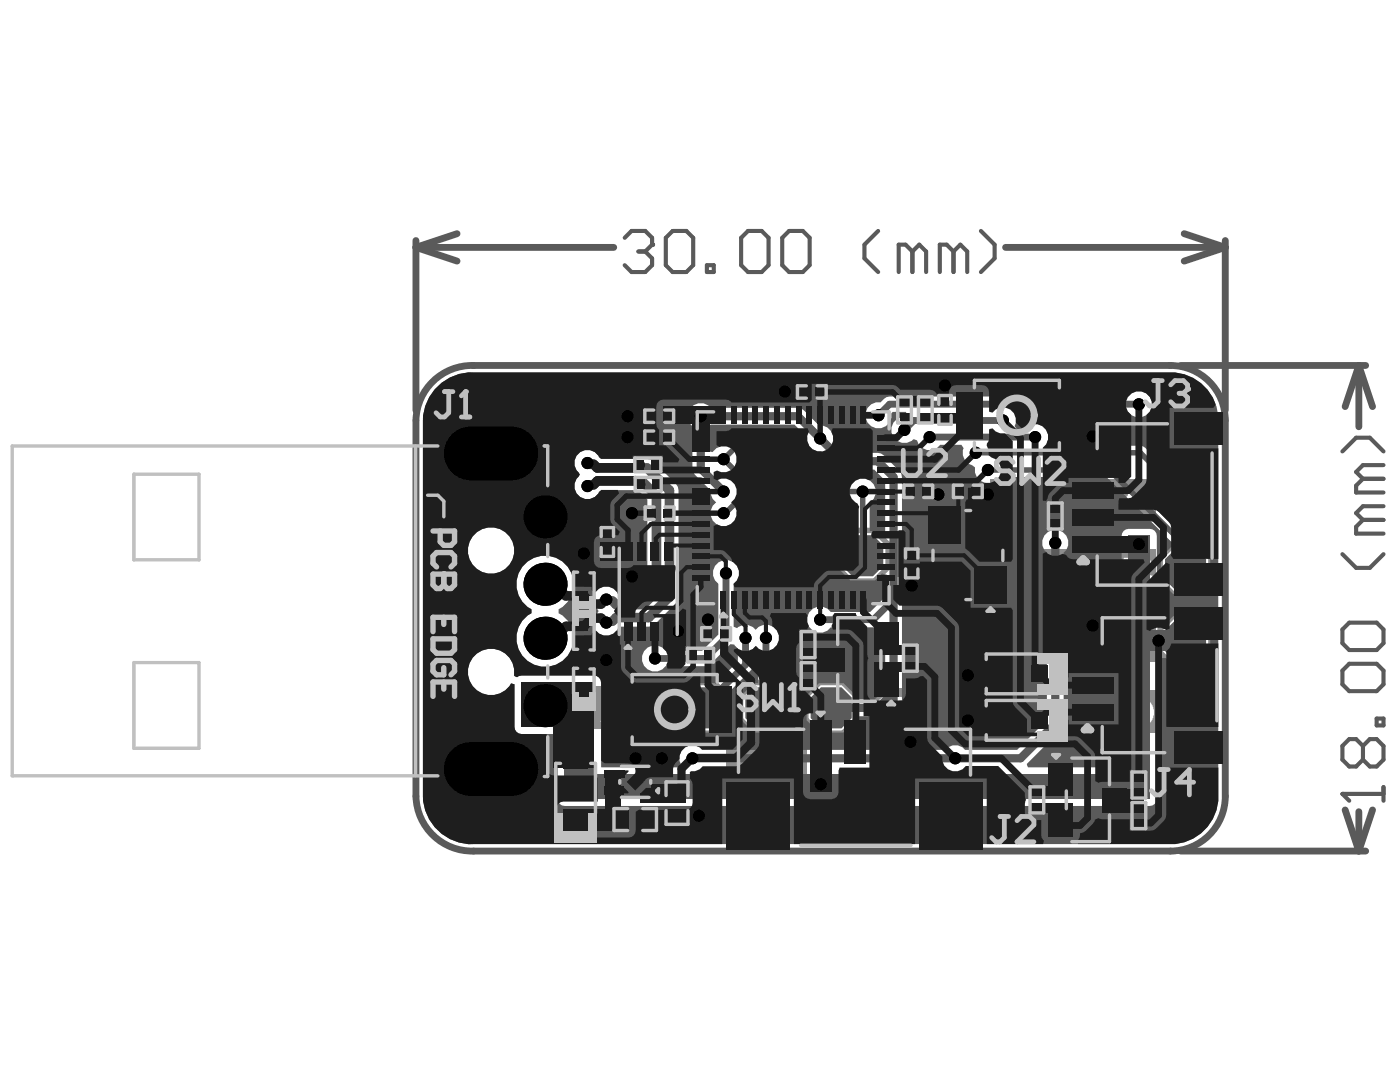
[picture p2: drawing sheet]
<svg xmlns="http://www.w3.org/2000/svg" width="279mm" height="216mm" viewBox="0 0 279 216" stroke-linecap="round" stroke-linejoin="round" font-family="sans-serif">
<g fill="none" stroke="#5a5a5a" stroke-width="1.4">
<path d="M83 48v33.9M83 49.4l8.2 2.7M83 49.4h39.5M91.2 46.6l-8.2 2.8M200.7 49.4h43.8M236.3 46.6l8.2 2.8M244.5 48v33.8M244.5 49.4l-8.2 2.7M235.6 72.9h37M271.2 72.9l2.7 8.2M271.2 72.9l-2.7 8.2M271.2 72.9v12.3"/>
<path d="M83 83.9a11.2 11.2 0 0 1 11.5-11h139.1a10.9 10.9 0 0 1 10.9 11v75a10.9 10.9 0 0 1-10.9 10.9h-139.1a11.2 11.2 0 0 1-11.5-10.9v-75M235.6 169.8h37M268.5 161.6l2.7 8.2M271.2 162v7.8M273.9 161.6l-2.7 8.2"/>
</g>
<path d="M267.9 158.4h8.2M276.1 157v2.8" fill="none" stroke="#5a5a5a" stroke-width=".82"/>
<circle cx="267.9" cy="158.4" r=".41" fill="#5a5a5a"/>
<g fill="none" stroke="#5a5a5a" stroke-width=".82">
<path d="M124.7 47.5l1.3-1.4h2.8l1.3 1.4v1.3M267.9 90.1l2.7-2.8h2.8l2.7 2.8M272 95.5l-1.4 1.4v1.4h5.5M272 95.5h4.1M276.1 92.8h-4.1l-1.4 1.4 1.4 1.3M267.9 110.6l2.7 2.7h2.8l2.7-2.7M272 103.7l-1.4 1.4v1.4h5.5M272 103.7h4.1M276.1 101h-4.1l-1.4 1.4 1.4 1.3M267.9 125.6l1.4-1.4h5.4l1.4 1.4v2.7l-1.4 1.4h-5.4l-1.4-1.4zM267.9 133.8l1.4-1.4h5.4l1.4 1.4v2.7l-1.4 1.4h-5.4l-1.4-1.4zM267.9 158.4l1.4 1.4"/>
<path d="M272 148.8l-1.4-1.3h-1.3l-1.4 1.3v2.8l1.4 1.3h1.3l1.4-1.3M272 148.8l1.4-1.3h1.3l1.4 1.3v2.8l-1.4 1.3h-1.3l-1.4-1.3M272 148.8v2.8M274.7 143.4h1.4v1.3h-1.4z"/>
</g>
<circle cx="130.1" cy="48.8" r=".41" fill="#5a5a5a"/>
<g fill="none" stroke="#5a5a5a" stroke-width=".82">
<path d="M127.4 50.2h1.4M128.8 50.2l1.3 1.4v1.3l-1.3 1.4h-2.8l-1.3-1.4M130.1 48.8l-1.3 1.4M132.9 47.5l1.3-1.4h2.8l1.3 1.4v5.4l-1.3 1.4h-2.8l-1.3-1.4zM141.1 52.9h1.3v1.4h-1.3zM147.9 47.5l1.4-1.4h2.7l1.4 1.4v5.4l-1.4 1.4h-2.7l-1.4-1.4zM156.1 47.5l1.4-1.4h2.7l1.4 1.4v5.4l-1.4 1.4h-2.7l-1.4-1.4zM175.3 46.1l-2.8 2.7v2.8l2.8 2.7M182.1 50.2l-1.4-1.4h-1.3v5.5M182.1 50.2v4.1M182.1 50.2l1.4-1.4 1.3 1.4v4.1M190.3 50.2l-1.4-1.4h-1.3v5.5"/>
<path d="M190.3 50.2v4.1M190.3 50.2l1.4-1.4 1.3 1.4v4.1M195.8 46.1l2.7 2.7v2.8l-2.7 2.7"/>
</g>
<path d="M231.5 97.1l2.8-2.8h4.6l2.8 2.8v4.6l-2.8 2.7h-4.6l-2.8-2.7zM167.1 108.6l2.7-2.8h4.7l2.7 2.8v4.6l-2.7 2.8h-4.7l-2.7-2.8zM231.5 111.3l2.8-2.7h4.6l2.8 2.7v4.7l-2.8 2.7h-4.6l-2.8-2.7zM135.1 138.9l2.7-2.7h4.7l2.7 2.7v4.7l-2.7 2.7h-4.7l-2.7-2.7zM147.8 138.9l2.7-2.7h4.7l2.7 2.7v4.7l-2.7 2.7h-4.7l-2.7-2.7zM160.8 138.9l2.8-2.7h4.6l2.7 2.7v4.7l-2.7 2.7h-4.6l-2.8-2.7zM231.5 125.5l2.8-2.7h4.6l2.8 2.7v4.7l-2.8 2.7h-4.6l-2.8-2.7zM231.6 139.6l2.7-2.7h4.7l2.7 2.7v4.7l-2.7 2.7h-4.7l-2.7-2.7z" fill="none" stroke="#8c8c8c" stroke-width="1.1"/>
<path d="M116.4 137h16.1v8.5h-16.1z" fill-rule="evenodd" fill="#8c8c8c"/>
<g fill="#fff">
<path d="M124.9 138.6h4.1v1h-1.5v4.4h-1.1v-4.4h-1.5z"/>
<path d="M119.9 138.6h1.3l1.1 1.7 .9-1.7h1.2l-1.6 2.6 1.9 2.8h-1.3l-1.1-1.8-1.3 1.8h-1.2l1.8-2.8z"/>
</g>
<path d="M197.7 95.7h33v8.5h-33z" fill-rule="evenodd" fill="#8c8c8c"/>
<g fill="#fff">
<path d="M222.5 97.9a2.91 2.91 0 0 1 3.4 0l.2 1.2-.2 .4h-.1v.3h-.3l-.1 .3-1.9 .5a.61 .61 0 0 0-.3 .9 1.25 1.25 0 0 0 2-.3v-.4l1.1 .1-.2 .8a1.66 1.66 0 0 1-2 1 1.93 1.93 0 0 1-1.9-.8 1.61 1.61 0 0 1 1.1-2.4l.8-.2a.75 .75 0 0 0 1-.9h-.1a.91 .91 0 0 0-1.3-.1l-.4 .3v.4l-1.1-.1v-.5z"/>
<path d="M214.7 97.4h1.1l.8 3.6 1-3.6h1.2l1 3.6 .8-3.6h1.1l-1.2 5.3h-1.3l-.9-4-1.1 4h-1.1z"/>
<path d="M207.9 97.4h1.1v5.3h-1.1z"/>
<path d="M211.2 98.7l.1-.1a1.02 1.02 0 0 1 1.1-.3h.8v3.4h-1a.98 .98 0 0 1-1.2-1.1l-.1-.1v-1zM210.2 98.3l-.4 1.2v1l.1 .1a2 2 0 0 0 1.4 2l.5 .1h2.4v-5.3h-2.5l-.8 .2z"/>
<path d="M203.5 98.6h.1a1.26 1.26 0 0 1 2.1 .3 1.02 1.02 0 0 1 .3 1.1 1.61 1.61 0 0 1-1 1.7h-.1a.65 .65 0 0 1-1-.1h-.1a1.07 1.07 0 0 1-.6-1l-.1-.1v-1zM202.5 98.2l-.1 .2a3.1 3.1 0 0 0 .4 3.7 2.81 2.81 0 0 0 3.8-.4 3.7 3.7 0 0 0 .3-2.8l-.1-.5a2.68 2.68 0 0 0-3.2-.9l-.5 .1z"/>
</g>
<path d="M197.6 109.7h33.1v8.4h-33.1z" fill-rule="evenodd" fill="#8c8c8c"/>
<g fill="#fff">
<path d="M226.2 112l.5-.4a1.14 1.14 0 0 1 1.3-.3h.2a1.65 1.65 0 0 1 1.7 1.2l-.2 .9a2.46 2.46 0 0 1-1.9 .9v.1h-.4v.2a.55 .55 0 0 0-.5 .5 .55 .55 0 0 0 .5 .6 1.06 1.06 0 0 0 1.5-.7l.2-.3 .9 .2-.1 .8a2.37 2.37 0 0 1-2.6 .9 1.57 1.57 0 0 1-1.5-1.5 1.57 1.57 0 0 1 1.5-1.6l1.2-.4a.52 .52 0 0 0 .3-.7 .52 .52 0 0 0-.7-.3 .92 .92 0 0 0-1.1 .8l-1.1-.1z"/>
<path d="M218.5 111.3h1.1l.9 3.7 .8-3.7h1.3l1 3.7 .7-3.7h1.1l-1.3 5.3h-1.1l-1-3.9-1 3.9h-1.2z"/>
<path d="M208.7 111.8a2.84 2.84 0 0 1 2.7-.4 2.43 2.43 0 0 1 1.4 2.5h.1l-.1 .3a2.17 2.17 0 0 1-2.5 2.4 1.81 1.81 0 0 1-1.9-1.5l-.1-.1 1.1-.3a1.11 1.11 0 0 0 1.8 .8l.2-.1 .3-.7v-.7h.1l-.1-.4a.9 .9 0 0 0-.3-.9 1.17 1.17 0 0 0-2 .1v.3l-1.1-.3 .4-.7z"/>
<path d="M206.2 111.4h1.1v5.2h-3.7v-.9h2.6z"/>
<path d="M198.3 111.3h1.4l2.2 2.3v-2.3h1v5.3h-1v-1.6l-.9-.8-1.5 2.4h-1.3l2-3.2z"/>
<path d="M214.8 112.8l.2-.1a1.08 1.08 0 0 1 1.2-.4h.7v3.4h-1.4a1.38 1.38 0 0 1-.8-1.8zM214 112.1a4 4 0 0 0 .2 3.9l.2 .2 1.1 .4h2.5v-5.3h-2.5l-.8 .3z"/>
</g>
<path d="M179.1 106.6h16.2v8.5h-16.2z" fill-rule="evenodd" fill="#8c8c8c"/>
<g fill="#fff">
<path d="M190.5 108.3h.8l.6 .8 .7 .4h.2v1l-.9-.4-.4-.4v3.8h-1z"/>
<path d="M184.3 108.3h1.1l1.4 3.8 1.4-3.8h1.1l-1.9 5.2h-1.1z"/>
<path d="M181.5 108.3h.8l.5 .8 .7 .4h.3v1l-.7-.3v-.1h-.3l-.4-.4v3.8h-.9z"/>
</g>
<path d="M214.5 123.6h16.2v8.5h-16.2z" fill-rule="evenodd" fill="#8c8c8c"/>
<g fill="#fff">
<path d="M223.6 125.2h2.6l.5 2.8-.8 .1-.1-.1a.83 .83 0 0 0-1-.1 .83 .83 0 0 0-.4 .9 .71 .71 0 0 0 .3 .9 .71 .71 0 0 0 .9-.2h.2l.1-.4 1 .1a1.68 1.68 0 0 1-2.6 1.1h-.2a1.88 1.88 0 0 1-.1-3 1.02 1.02 0 0 1 1.1-.3l.5 .2-.1-1h-1.9z"/>
<path d="M218.3 125.2h1.1l1.2 3.9 1.4-3.9h1l-1.7 5.2h-1.3z"/>
</g>
<path d="M214.4 137.8h16.3v8.5h-16.3z" fill-rule="evenodd" fill="#8c8c8c"/>
<g fill="#fff">
<path d="M225.8 140.2h.1a1.99 1.99 0 0 1 2.1-.7h.5l.2 .1a1.74 1.74 0 0 1 1.3 1.4 2.91 2.91 0 0 1-.3 3l-.1 .1a2.64 2.64 0 0 1-2.4 .7l-.9-.1-.9-.6v-2.2h2.3v1h-1.2v.7l.8 .2a1.06 1.06 0 0 0 1.2-.1l.3-.1a2.57 2.57 0 0 0-.1-3l-.5-.2a1.35 1.35 0 0 0-1.7 .7l-1-.1v-.4z"/>
<path d="M220.2 139.5h1.1v3.5l2-3.5h1.1v5.3h-.9v-3.6l-2.2 3.6h-1.1z"/>
<path d="M215.9 141l.3-.3a1.02 1.02 0 0 1 1.1-.3h.7v3.4h-1.5v-.1a.52 .52 0 0 1-.6-.7l-.1-.1zM215 140.6a4.1 4.1 0 0 0 .3 3.5l.2 .3h.3v.1l1 .3h2.3v-5.3h-2.5l-.3 .1a2.12 2.12 0 0 0-1.3 1z"/>
</g>
<path d="M144.8 149.2h16.2v8.5h-16.2z" fill-rule="evenodd" fill="#8c8c8c"/>
<g fill="#fff">
<path d="M148.1 150.8h1.2l1.1 1.7 1.1-1.7h1.3l-1.7 2.6 1.8 2.7h-1.2l-1.3-1.7-1.1 1.7h-1.3l1.7-2.7z"/>
<path d="M154.5 151.9h.3v-.1h1.8v1.3h-1.1l-.1-.1a.75 .75 0 0 1-1-.7zM153.7 151.2l-.1 .4h-.2v.4a1.25 1.25 0 0 0 1 1.7l.3 .1-.7 .6-1.1 1.7h1.4l.9-1.5a.93 .93 0 0 1 1-.6h.4v2.1h1.1v-5.3h-2.8l-.1 .2h-.7v.1z"/>
</g>
<path d="M173.3 137.4h16.1v8.5h-16.1z" fill-rule="evenodd" fill="#8c8c8c"/>
<g fill="#fff">
<path d="M184.5 139.6h.1a1.52 1.52 0 0 1 1.7-.5 1.52 1.52 0 0 1 1.1 1.3h.1l-1 .2a.75 .75 0 0 0-.9-.7l-.3 .3a.74 .74 0 0 0 .4 .9h.4l.2 .8a.87 .87 0 0 0-1.3 .8 .87 .87 0 0 0 1.1 .9l.3-.3 .1-.6 1 .2v.3a1.04 1.04 0 0 1-.7 .9 1.72 1.72 0 0 1-2.2-.1 1.72 1.72 0 0 1-.3-2.2l.5-.3h.2l-.5-.4-.2-.4a.68 .68 0 0 1 .2-1z"/>
<path d="M178.7 139.1h1.3l1.2 3.8 1.4-3.8h1.1l-2 5.2h-1z"/>
<path d="M175.5 139.6a2.02 2.02 0 0 1 2.4-.3l.3 .3 .3 .8-1 .2a.63 .63 0 0 0-.7-.7 .63 .63 0 0 0-.5 .8l.4 .4h.4l.1 .8a.87 .87 0 0 0-1.1 .6 .87 .87 0 0 0 .6 1.1h.3a.73 .73 0 0 0 .5-.9l1 .2a.94 .94 0 0 1-.4 .9v.2a2.01 2.01 0 0 1-2.9-.4l-.2-1a1.2 1.2 0 0 1 1-1.1l-.1-.1a1.27 1.27 0 0 1-.4-1.8z"/>
</g>
<g fill="#5a5a5a">
<path d="M162.2 89.7l1 .4h.7l3.1 3.1 .6 .4 .6 .1h6.3l2.2 2.2v11.2l-.7 .3-1.4-1.4h-1v-5.7a2.62 2.62 0 0 0 .4-4.1 2.62 2.62 0 0 0-4 .5h-1.7l-6.5-6.5z"/>
<path d="M141.5 85l.3-.3h16.7l2.6 2.6v.7l.4 1-.5 .3-1.2-1.1-.4-.3-.6-.1h-11.9a3.5 3.5 0 0 0-2 1.3 2.6 2.6 0 0 0-2.7 1.1l-.7-.1z"/>
<path d="M86.7 77.7a9.5 9.5 0 0 1 7.8-3.4h140a9.5 9.5 0 0 1 8.6 9.6v75a9.4 9.4 0 0 1-9.5 9.5h-139.1a9.7 9.7 0 0 1-10.1-9.5v-75a9.4 9.4 0 0 1 2.3-6.2zM173.1 81.4a2.62 2.62 0 0 0 1.6 4 2.62 2.62 0 0 0 3.2-2.9l.3-.3h2.6l.2 .7-.3 .3a2.6 2.6 0 0 0-2.7 3.5 2.6 2.6 0 0 0 4.3 1l.7 .2a2.59 2.59 0 0 0 2 1.9 2.59 2.59 0 0 0 2.6-1h4.3l.4 .6a2.49 2.49 0 0 0 1.7 3.4l.6 .5a2.62 2.62 0 0 0 1.6 2.9 2.62 2.62 0 0 0 3.2-1h21.4l13.4 13.4-2.5 2.6v4.9l2.4 2.5h5l2.4-2.5v-4.9l-2.4-2.5h-1.5l-.2-.7-.3-.5-2.5-2.5 .3-.7h4.2l2.4-2.5v-4.9l-2.4-2.4h-5l-.2 .2-5.8-5.6-.5-.1h-18.2l-.5-.7a2.59 2.59 0 0 0-1-3.4 2.59 2.59 0 0 0-3.4 .8h-1.6l-.4-.7 .2-.6v-1l-.2-.5 .5-.7h22.2a2.62 2.62 0 0 0 3.8 .5 2.62 2.62 0 0 0 .1-3.9 2.62 2.62 0 0 0-3.9 .3h-47.7l-.6 .1-1.2 1.1h-.9l-.9 .4zM93.4 109.9a4.6 4.6 0 0 0 9.2 0 4.6 4.6 0 0 0-9.2 0zM115.8 90.2a2.57 2.57 0 0 0-.4 4l.3 .5-.3 .4a2.59 2.59 0 0 0 .3 4 2.59 2.59 0 0 0 3.9-1l.4-.3h7.3l1.9 1.9v17.6l-1.6 1.5h-3.9l-.2-.2a3.3 3.3 0 0 0-3-1.5 2.58 2.58 0 0 0-2 1.8 2.58 2.58 0 0 0 .7 2.6l.3 .4-.3 .5a2.59 2.59 0 0 0 .2 4 2.59 2.59 0 0 0 3.9-1l.4-.4h5.8l.6-.1 .6-.4 4.2-4.1 .4-.6 .1-.7v-21.3l-.1-.7-.4-.5-4.5-4.5-.5-.4-.7-.1h-9.2l-.2-.2a3.3 3.3 0 0 0-3.1-1.6zM137.7 81.6a2.54 2.54 0 0 0 .5 3.4v8.5l.1 .7 .4 .5 3.1 3.2v.7l.4 1 .7 .6a2.61 2.61 0 0 0 .4 4.6 2.61 2.61 0 0 0 3.7-2.7l2-1.9 .3-.5 .1-.5-.1-4.5-2.3-2.5v-1.1l.5-.6h10.7l8.6 8.6 .4 .3 .6 .1h2.2l.8 .8v5.7h-1.1l-2.5 2.4v5l2.5 2.4h4.9l1.4-1.4 .7 .3v4.4l-3 3h-7.9a2.62 2.62 0 0 0-3.9-.4 2.62 2.62 0 0 0 0 3.9 2.62 2.62 0 0 0 3.9-.4h8.5l.6-.1 1.1-1 .7 .3v13.1l-2.1 2.1h-3.8v-.8l-2.4-2.5h-5l-2.4 2.5v4.9l2.4 2.5h5l2.4-2.5v-.8h4.5l.7-.2 .7 .4v4l-2.6 2.5h-33.9a2.58 2.58 0 0 0-3.4-.5 2.58 2.58 0 0 0-.9 3.3l-.4 .7h-15.5v-16.9a1.4 1.4 0 0 0-1.4-1.4h-14.5l-.9 .3-.6-.3a4.6 4.6 0 0 0-5.6-5.3 4.6 4.6 0 0 0-2.7 7.2 4.6 4.6 0 0 0 7.7-.3l.7 .1v8.6a1.4 1.4 0 0 0 1.4 1.4h7.2v12.9a1.4 1.4 0 0 0 1.4 1.4h116.8a1.4 1.4 0 0 0 1.4-1.4v-28.1h1.8l1.4 1.5h5l2.4-2.5v-4.9l-2.4-2.5h-5l-1.4 1.5h-1.8v-17.5a1.4 1.4 0 0 0-1.4-1.4h-4.3a1.4 1.4 0 0 0-1.4 1.4v46.2h-18.6l-.2-.4-.1-.3 6.9-6.8 .3-.6 .2-.6v-34.1a2.61 2.61 0 0 0 .2-3.8 2.61 2.61 0 0 0-3.8 0 2.61 2.61 0 0 0 .2 3.8v33.4l-5.9 5.9h-10.4a2.51 2.51 0 0 0-3.9 0h-8.9l-.3-.6 .4-.6 .1-.6v-52.6l-.1-.7-.4-.5-3.1-3.1-.6-.4-.6-.1h-6.3l-2.6-2.7a2.51 2.51 0 0 0-2.8-2.8l-3.1-3-.5-.4-.7-.1h-17.4a2.57 2.57 0 0 0-4.1 .2zM104.2 113.1a5.7 5.7 0 0 0 1.9 8.5v.8a5.7 5.7 0 0 0-1.7 8.6 5.7 5.7 0 0 0 8.8 0 5.7 5.7 0 0 0-1.7-8.6v-.8a5.7 5.7 0 0 0 1.6-8.8 5.7 5.7 0 0 0-8.9 .3zM142.7 112.9a2.6 2.6 0 0 0 .7 3.6v10.1l-3.3 3.3h-7.3a2.62 2.62 0 0 0-3.8-.5 2.62 2.62 0 0 0 0 3.9 2.62 2.62 0 0 0 3.8-.4h8l.5-.1 .5-.3 4-4 .7 .1 .8 .8v2.6l-4.5 4.5-.2-.2h-4.9l-2.4 2.5v4.9l2.4 2.5h4.9l2.5-2.5v-4.9l-.1-.2 4.9-4.9 .3-.5 .1-3.8 .5-.5 .5 .5v6.9h-.9l-2.5 2.5v4.9l2.5 2.5h4.9l2.5-2.5v-4.9l-2.5-2.5h-.9v-6.9a2.61 2.61 0 0 0 .4-4 2.61 2.61 0 0 0-4 .3 2.51 2.51 0 0 0-3.7-.4l-.7-.2v-8.6a2.62 2.62 0 0 0 .3-4 2.62 2.62 0 0 0-4 .4z"/>
</g>
<path d="M185.5 87.2h21.1M200.2 83.9h-17.8l-1.9 1.9M227.3 80.7h-49.8l-2.2 2.2M144.9 114.4v12.9l-4.1 4.1h-10.1M178.3 119.6l-4 4h-10.6M137.2 139.5h2.1M148.8 127.3v5.3l-8.6 8.6M152.9 127.3v13.9" fill="none" stroke="#5a5a5a" stroke-width="1.4"/>
<path d="M117.2 97l.3-.3h1l.7-.7h8.9l2.9 2.9v19.1l-2.6 2.6h-5.4l-.8-.7M117.2 92.4l.3 .2h1l.7 .8h10l4.4 4.4v21.3l-4.1 4.1h-6.5l-.8 .8" fill="none" stroke="#5a5a5a" stroke-width="1.9"/>
<path d="M144.4 98.1l-4.5-4.6v-10.4h19.3l9 8.9h7l3.1 3.2v52.6l-3.5 3.5M210.6 108.3v36.1l-6.9 6.9h-65.5M178.3 138.2l-3 3h-9.4" fill="none" stroke="#5a5a5a" stroke-width="1.6"/>
<path d="M194.7 90.3h32.9l9 9.1M197.2 93.8h24.2l14.8 14.7v4.7l.4 .4M144.4 102.4h.4l3.2-3.2v-4l-3.6-3.6 2.5-2.4h11.9l9 8.9h4.4v12.8" fill="none" stroke="#5a5a5a" stroke-width="1.1"/>
<g fill="#5a5a5a">
<path d="M225.3 125.8h13.4v4.1h-13.4z" fill-rule="evenodd"/>
<path d="M112.7 154.5h114v4.9h-114z" fill-rule="evenodd"/>
<path d="M112.7 136.2h5.9v23.2h-5.9z" fill-rule="evenodd"/>
<path d="M104.1 136.2h14.5v8.9h-14.5z" fill-rule="evenodd"/>
<path d="M225.2 106.9h4.3v52.5h-4.3z" fill-rule="evenodd"/>
</g>
<g fill="#000">
<circle cx="156.6" cy="78.2" r="1.21"/>
<circle cx="188.6" cy="76.9" r="1.21"/>
<circle cx="117.2" cy="92.4" r="1.21"/>
<circle cx="117.2" cy="97" r="1.21"/>
<circle cx="125.3" cy="87.2" r="1.21"/>
<circle cx="125.3" cy="83.1" r="1.21"/>
<circle cx="139.9" cy="83.1" r="1.21"/>
<circle cx="144.4" cy="98.1" r="1.21"/>
<circle cx="144.4" cy="91.6" r="1.21"/>
<circle cx="158.4" cy="94.4" r="1.21"/>
<circle cx="163.7" cy="87.5" r="1.21"/>
<circle cx="172.2" cy="98.1" r="1.21"/>
<circle cx="175.3" cy="82.9" r="1.21"/>
<circle cx="180.5" cy="85.8" r="1.21"/>
<circle cx="185.5" cy="87.2" r="1.21"/>
<circle cx="187.3" cy="98.7" r="1.21"/>
<circle cx="194.7" cy="90.3" r="1.21"/>
<circle cx="197.2" cy="93.8" r="1.21"/>
<circle cx="197.2" cy="98.7" r="1.21"/>
<circle cx="200.2" cy="83.9" r="1.21"/>
<circle cx="206.6" cy="87.2" r="1.21"/>
<circle cx="218.1" cy="87.1" r="1.21"/>
<circle cx="227.3" cy="80.7" r="1.21"/>
<circle cx="108.8" cy="116.6" r="4.3"/>
<circle cx="108.8" cy="103.1" r="4.3"/>
<circle cx="116.5" cy="110.4" r="1.21"/>
<circle cx="121" cy="119.6" r="1.21"/>
<circle cx="126.1" cy="115" r="1.21"/>
<circle cx="126.1" cy="102.4" r="1.21"/>
<circle cx="144.4" cy="102.4" r="1.21"/>
<circle cx="144.9" cy="114.4" r="1.21"/>
<circle cx="151.3" cy="101.2" r="1.21"/>
<circle cx="158.2" cy="108.3" r="1.21"/>
<circle cx="158.3" cy="101.3" r="1.21"/>
<circle cx="165.2" cy="101.4" r="1.21"/>
<circle cx="182" cy="116.9" r="1.21"/>
<circle cx="210.6" cy="108.3" r="1.21"/>
<circle cx="227.3" cy="108.6" r="1.21"/>
<circle cx="108.8" cy="127.3" r="4.3"/>
<circle cx="121" cy="124.2" r="1.21"/>
<circle cx="121" cy="131.7" r="1.21"/>
<circle cx="130.7" cy="131.4" r="1.21"/>
<circle cx="135.3" cy="125.9" r="1.21"/>
<circle cx="141.3" cy="123.6" r="1.21"/>
<circle cx="148.8" cy="127.3" r="1.21"/>
<circle cx="152.9" cy="127.3" r="1.21"/>
<circle cx="163.7" cy="123.6" r="1.21"/>
<circle cx="193.2" cy="134.7" r="1.21"/>
<circle cx="218.1" cy="124.8" r="1.21"/>
<circle cx="231.2" cy="127.8" r="1.21"/>
<circle cx="108.8" cy="140.8" r="4.3"/>
<circle cx="126.8" cy="151.3" r="1.21"/>
<circle cx="132.1" cy="151.3" r="1.21"/>
<circle cx="138.2" cy="151.3" r="1.21"/>
<circle cx="163.8" cy="156.5" r="1.21"/>
<circle cx="181.7" cy="148" r="1.21"/>
<circle cx="190.6" cy="151.3" r="1.21"/>
<circle cx="193.2" cy="143.7" r="1.21"/>
<circle cx="139.5" cy="162.8" r="1.21"/>
</g>
<path d="M94 90.5h8M94 153.5h8" fill="none" stroke="#000" stroke-width="10.8"/>
<g fill="#5a5a5a">
<path d="M168.1 108.8l2-2h4.1l2.1 2v4.1l-2.1 2.1h-4.1l-2-2.1z" fill-rule="evenodd"/>
<path d="M232.6 139.9l2-2.1h4.1l2.1 2.1v4.1l-2.1 2h-4.1l-2-2z" fill-rule="evenodd"/>
<path d="M148.8 139.2l2-2.1h4.1l2.1 2.1v4.1l-2.1 2h-4.1l-2-2z" fill-rule="evenodd"/>
<path d="M232.5 125.8l2.1-2h4.1l2 2v4.1l-2 2.1h-4.1l-2.1-2.1z" fill-rule="evenodd"/>
<path d="M136.1 139.2l2-2.1h4.1l2.1 2.1v4.1l-2.1 2h-4.1l-2-2z" fill-rule="evenodd"/>
<path d="M161.8 139.2l2-2.1h4.1l2.1 2.1v4.1l-2.1 2h-4.1l-2-2z" fill-rule="evenodd"/>
<path d="M232.5 97.3l2.1-2h4.1l2 2v4.1l-2 2.1h-4.1l-2.1-2.1z" fill-rule="evenodd"/>
<path d="M232.5 111.6l2.1-2.1h4.1l2 2.1v4.1l-2 2h-4.1l-2.1-2z" fill-rule="evenodd"/>
</g>
<g fill="#1e1e1e">
<path d="M143 86h1.9l.5-.1 .6-.4h15.2l.2 .6a2.62 2.62 0 0 0 2.3 4 2.62 2.62 0 0 0 2.2-4l.3-.6h7.5l.5 .4v9.6l-.7 .3a2.59 2.59 0 0 0-3.7 1.1 2.59 2.59 0 0 0 1.3 3.5l.4 .7-.1 11.7-1.1 1.1-5.3 .1-2.2 2-.3 .4-.1 .8h-15.8l-.2-.7a2.64 2.64 0 0 0-.3-4.5 3.1 3.1 0 0 0-3.7-2.2v-4.9l.7-.3a2.61 2.61 0 0 0 3.5-.8 2.61 2.61 0 0 0-.7-3.6 2.61 2.61 0 0 0 .7-3.5 2.61 2.61 0 0 0-3.5-.9l-.7-.3v-1.3l.7-.3a2.6 2.6 0 0 0 3.9-2 2.6 2.6 0 0 0-3.4-2.7l-.6-.4z"/>
<path d="M130.3 122.5h4.3l.9-.3 .8-.8 .6 .3v7.2h-.1v3.6l-.9 .9h-2.7l-.2-.7a2.53 2.53 0 0 0-.7-3.4v-6.1h-1.7z"/>
<path d="M128.1 153.7h2.2v1.1h-1.4l-.8-.8z"/>
<path d="M123.3 157.2h1.3l.8 .8v.3h-2.1z"/>
<path d="M123.3 153.7h2.1v.3l-.8 .8h-1.3z"/>
<path d="M127.9 158.3l1-1.1h1.4v1.1z"/>
<path d="M233.8 128.4h9.3v16.7l-10.3-.1v-15l.6-.7z"/>
<path d="M215.6 166.2a4.5 4.5 0 0 0 2.9-2.4v-.3l.7-.2 .8 .2h5.5v2.3h3.6a2.43 2.43 0 0 0 1.6-.5l1.6-1.6 .3-.5 .2-.5v-9.5h10.3v6.6a9.5 9.5 0 0 1-9.5 8.6h-18.4l-.2-.7a1.56 1.56 0 0 0 .6-1.5z"/>
<path d="M197.4 85.7l.7-.2 .6 .6 .9 .4h1l1.5 1.5v23.5l-.3 .6h-6.3l-2.9-2.7v-9.2l.3-.5h.3v-2.4h1.8a3.1 3.1 0 0 0 1.6-.9 2.61 2.61 0 0 0 3.1-2 2.61 2.61 0 0 0-1.8-3.1l-.6-.4v-1.1l-.4-.9 .5-1.4z"/>
<path d="M228.8 116.2l3.9-3.9 .7 .2v12.9l-.7 .3a2.5 2.5 0 0 0-3.2 .2l-.7-.3z"/>
<path d="M174.2 106h5.1v-.2h1l.4 .4v3h-.4v3.2h3.3v-.3h8.3l1.8 1.8v7.4h8.1l.3 .5v18.2l.1 .6 .4 .5 2.4 2.4v2.7h4.8v-2.6h3.4v1h10v-10.3h-10v.9h-2.9l-.5-.5v-2.7h-1.7v-21.6l.7-.2a2.53 2.53 0 0 0 3.3 .3l.6 .2a1.46 1.46 0 0 0 1.3 .9h14.2l.3 .6-2.3 2.3-.3 .5-.1 .5v38.1h-.3v2.4h-5.5l-.7 .2-.7-.3v-5l-.1-.6-.4-.4-3-2.9-.6-.1h-21.3l-1.8-1.8v-19.8l-.1-.6-.3-.5-2.9-2.9-.5-.3-.6-.1h-7.5l-1.2-1.3v-2.9h1v-9.3h-5.1l-.3-.5v-.4z"/>
<path d="M86.7 77.7a9.5 9.5 0 0 1 7.8-3.4h140l1.9 .4a9.5 9.5 0 0 1 6.2 6l-.4 .7h-8.8v8.1h9.7v22h-8.9l-.5-.7v-5.5l-.1-.6-2.3-2.5-.5-.4-.6-.1h-7l.1-2.3 2.4-.1 2.7-2.5 .3-.5 .1-.6v-12.9a2.62 2.62 0 0 0 .4-3.9 2.62 2.62 0 0 0-3.9 0 2.62 2.62 0 0 0 .5 3.9v12.3l-1.3 1.3h-1.3v-1h-10v1l-1.7 .1a4.6 4.6 0 0 0-2.4 2.9l-.3 .5h-.7v-10.6l.7-.6a2.6 2.6 0 0 0-.5-3.5 2.6 2.6 0 0 0-3.5 .2h-1l-1.1-1.1a2.6 2.6 0 0 0-1.5-2.8 2.6 2.6 0 0 0-3.1 .8l-.7-.2v-3.9l-.1-.5-.3-.5-.5-.3-.5-.1h-5.2a1.39 1.39 0 0 0-1.4 1.4v2.9h-2.3v-1.9a1.4 1.4 0 0 0-1.4-1.4h-6l-1-.9-.6-.1h-12.8v-.2h-3.3v3.2l-.5 .5h-15.5l-.6-.5-.5-.1h-12.5a1.39 1.39 0 0 0-1.4 1.4v3.5l.1 .6 .4 .5v3.2h1.3l2.8 2.7-.3 .7h-2.9l-.1-.2v-1.2h-6v.6h-6.4l-.3-.3a2.59 2.59 0 0 0-3.9-.9 2.59 2.59 0 0 0-.3 3.9l.3 .5-.3 .4a2.59 2.59 0 0 0 .3 4 2.59 2.59 0 0 0 3.9-1l.4-.3h3.3l.3 .6-1.7 1.9-.1 3.3 .1 .6 .3 .4 1.5 1.5-.3 .7h-3.5l-.5 .1-.5 .3-.3 .5-.1 .5v3.8a1.39 1.39 0 0 0 1.4 1.3h5.4l.6-.1 .5-.4h8.3l.3 .7-.3 .8v5.1l-.6 .6h-5.1a2.9 2.9 0 0 0-2.2 3.2h-3.1l-.9-.8-.3-.5 .3-.4a2.61 2.61 0 0 0-.1-3.9 2.61 2.61 0 0 0-3.9 .6h-.2l-.5-.5v-.6h-3.7a5.7 5.7 0 0 0-8.3-5.6 5.7 5.7 0 0 0 0 10.1v.8l-.8 .4a5.7 5.7 0 0 0 1.2 9.8 5.7 5.7 0 0 0 7.9-5.8h3.7v-.3l.6-.6 .4 .1a2.51 2.51 0 0 0 3.9-.2l.7 .3v2.5h.2l.1 5.1 2 2.1 .4 .3 10.1 .1 .5-.1 .5-.3 1.6-1.6 .7 .3 .1 2.7 .9 1.1v8.7h6v-10.9h-3.9l-.1-.1v-3.9l.7-.3 4.7 4.7v11l-2 2.1h-6.1l-.5-.5a2.59 2.59 0 0 0-2.7-.1 2.59 2.59 0 0 0-1.3 2.4 3.2 3.2 0 0 0-1.3 3.7l-5 .1-2.3 1.8a1.34 1.34 0 0 1-1.3-.9l.4-.8a1.68 1.68 0 0 0 .6-2.1 1.68 1.68 0 0 0-2-.9h-4.1l-.6-.5v-15.6a1.4 1.4 0 0 0-1.4-1.4h-14.5l-.9 .3-.4-.1-.2-.3a4.6 4.6 0 0 0-5.6-5.2 4.6 4.6 0 0 0-2.9 7.1 4.6 4.6 0 0 0 7.6 .3l.3-.5 .7 .1v8.6l.1 .5 .3 .5 .4 .3 .6 .1h5v6.8l.1 .6 .3 .4 .5 .3 .5 .1h8.1l.7 .6v4.6h-6.8l-.6 .2-.4 .3-.3 .4-.1 .5v4.4a1.39 1.39 0 0 0 1.4 1.4h13l.5-.1 .5-.3 .3-.4 .1-.6v-3.7l.7-.5 9.2 .1a1.4 1.4 0 0 0 1.4-1.4v-3.7l-.1-.5-.4-.6v-1.3l.2-.2h.8l.9-.4 .6-.6h6.7l.6-.1 .6-.4 3-3 .3-.5 .2-.7v-12.4l-.2-.7-.3-.5-4.7-4.6 .1-.4 .7-.3 .1 .2a2.57 2.57 0 0 0 3.5-.6 2.6 2.6 0 0 0 4.1 .1 2.6 2.6 0 0 0-.8-4 1.93 1.93 0 0 0-.5-2l.3-.7h6.9l.4 .6-.1 1.3 .3 .7-.3 .7h-1.6v2.7l-.5 .6-.1 .5v4.7l.1 .5 .5 .6v2.7h1.2l1.6 1.6v2.8a1.58 1.58 0 0 0-2 1.4v14.4l.1 .5 .3 .4 .4 .3 .6 .1h4.3a1.4 1.4 0 0 0 1.4-1.3v-4.3l.2-.6h5.9v-10.3h-1.2v-14.1a4.8 4.8 0 0 0-2.6-3.1l-3.5-.1-.3-.7 .4-.7-.1-1.3 .3-.6h4.3l.4 .9 1.9 1.9v5.5l.2 .7-.2 .8v6.3l.1 .5 .4 .6v.2h6.6v-.2l.5-.6 .1-.5v-3h1.9l.5-.1 .5-.3 .5-.1 .8 .8v11.6l.2 .6 .3 .5 2.6 2.5v.9a2.61 2.61 0 0 0 2 2.1 2.61 2.61 0 0 0 2.7-1.1h6.4l5.3 5.4v.6l.3 .8-.2 .2a4 4 0 0 0 .3 3.4l.5 .3 .5 .1h1.9v3l.1 .6 .5 .5-.2 .7h-11.3v-13.1h-14.3v13.1h-24.2v-13.1h-14.3v13.1h-49.6a9.7 9.7 0 0 1-10.1-9.5v-76l.5-1.9 .7-1.7zM93.4 109.9a4.6 4.6 0 0 0 9.2 0 4.6 4.6 0 0 0-9.2 0z"/>
</g>
<g fill="none" stroke="#1e1e1e" stroke-width="1.4">
<path d="M156.6 78.2h3.8M130.8 92.8v.3h.3l.7 .7h8.1M139.9 95.9h-8.2l-.4 .4h-.4l-.1 .3M172.3 82.9h3M180.5 83.3v2.5l-1.5 1.5h-2.3M180.5 83.3h.1M193.8 82.9v1.6l-7.2 7.1h-9.9M200.2 83.9l3.5 3.5v52.6l3.7 3.7M206.6 87.2v46.4l3.1 3.1h8.5M227.3 80.7v15l-2.2 2.2h-13l-1.5 1.5v2.1M172.3 119.8v2.3l4.4 4.4h.2M176.7 115.3v5l2.2 2.1h8.1l2.9 2.9v20.4l2.7 2.7h21.9l2.5 2.5v12.3l-1.4 1.5h-3.9"/>
<path d="M210.6 104.4v3.9M218.1 103.3h12.1l2 2v5.3l-4.9 4.9v39.7M130.7 125.9v5.5M141.3 130.7v5.9l2.5 2.5v2.5M161.3 136.3l2.5 2.5v17.7M161.3 127.1h7.8l1.7 1.7v19l-.3 .2M181.7 132.8v.2h2.8l2.1 2.1v12.2l4 4h9.2l6.9 6.8h.2M231.2 127.8v34.9l-1.5 1.5h-2.4M133.7 157.7v.1M218.1 142.1h.1M218.2 142.1h-9.3l-1.5 1.5"/>
</g>
<g fill="none" stroke="#1e1e1e" stroke-width="1.1">
<path d="M133.2 87.2l4.4 4.4h6.8M139.9 98.1h4.5M140.5 99h-15.5l-1.8 1.8v2.8l2.1 2.2v4.3M163.7 82.9v4.6M172.2 98.1h.1M172.2 98.1h4.5M176.7 98.1h.1M180.2 80.3l-2.1-2.1h-14.5l.1 4.7M185.5 87.2l-2.2 2.3h-6.6M194.7 90.3l-3.4 3.5h-14.6M197.2 93.8l-2.2 2.1h-18.2M126.1 102.4h3.9"/>
<path d="M133.2 102.4h11.2M139.9 115.3v1.8l-1.6 1.5v14.4l-1.8 1.8h-9.5l-1.7-1.6v-7.3M144.4 119.8v6.5M141.3 123.6v2.9"/>
</g>
<path d="M118.5 92.6l.7 .7h7.8l.6-.5h.2M127.9 96.6h-.2l-.7-.7h-7.7l-.8 .8M108.8 116.6h1.8l2.3 2.3h3.6l1.7 1.6h1.8l1-.9M121 124.2l-1-.9h-1.8l-1.7 1.7h-3.5l-2.4 2.3h-1.8" fill="none" stroke="#1e1e1e" stroke-width="1.9"/>
<g fill="none" stroke="#1e1e1e" stroke-width=".82">
<path d="M163.6 78.2h.1M188.6 76.9v3.3M138.5 99.5v.6l.2 .1h1.2M140 97.9l-.1 .2M163.7 82.9h.1M172.3 82.9h.1M180.2 80.3h.3M182 97.9h-.4l-.2 .2h-4.7M184.9 98l.4 .4h1.6l.4 .3M188.6 80.2h.1M191.5 98l-.3 .3v3.3l-2.6 2.7v.5l-2.4-2.4h-9.5M218.1 87.1h.1"/>
<path d="M139.9 113.2h-2.8l-1.1 1.1v5.6l-1.4 1.4h-5.6l-1 1v3.6M139.9 104.5h-10l-1.9 1.9v3.7M139.9 106.7h-8.3l-.7 .7v2.5l-.2 .2M139.9 108.9h-6.1l-.4 .4v.8M139.9 111h3.9l1.1 1v2.4M144.3 119.8h.1M146.5 119.8v2.8l2.3 2.3v2.4M148.6 119.8l.1 2.5 .8 .9h2.6l.8 .8v3.3M176.7 100.2h-2.7l-1.4 1.4v11.7l-1.8 1.8h-5.4l-1.7 1.8v6.7M176.7 104.5h4.1l1.2 1.2v5.1h10.4l5.3 5.3v.6M144.4 126.3l.1 .2M132.1 151.3l-.1 1.7-1.3 1.3h-1.4"/>
<path d="M135.1 162.8h4.4"/>
</g>
<path d="M218.1 108.6h5.9M144.5 126.5v3.9l5.4 5.4v12.4l-3 3h-8.7l-2.2 2.2v3.9l-.4 .4h-.5" fill="none" stroke="#1e1e1e" stroke-width="1.6"/>
<g fill="#1e1e1e">
<path d="M161.7 143.7h4.3v14.4h-4.3z" fill-rule="evenodd"/>
<path d="M214 107h15.2v3.2h-15.2z" fill-rule="evenodd"/>
<path d="M120.7 153.7h3.1v12h-3.1z" fill-rule="evenodd"/>
<path d="M129.8 156.5h7v3.7h-7z" fill-rule="evenodd"/>
<path d="M205.9 160.4h8.2v1.8h-8.2z" fill-rule="evenodd"/>
<path d="M209.2 160.4h4.9v6.2h-4.9z" fill-rule="evenodd"/>
<path d="M205.9 157h8.2v1.8h-8.2z" fill-rule="evenodd"/>
<path d="M209.2 152.6h4.9v6.2h-4.9z" fill-rule="evenodd"/>
<path d="M220 157.4h8.3v4.7h-8.3z" fill-rule="evenodd"/>
<path d="M174.5 132.1h8.2v1.9h-8.2z" fill-rule="evenodd"/>
<path d="M174.5 132.1h4.9v6.3h-4.9z" fill-rule="evenodd"/>
<path d="M174.5 124.3h4.9v6.3h-4.9z" fill-rule="evenodd"/>
<path d="M174.5 128.7h8.2v1.9h-8.2z" fill-rule="evenodd"/>
<path d="M160.3 129.4h8.4v4.7h-8.4z" fill-rule="evenodd"/>
<path d="M119.9 108.2h5.4v3.8h-5.4z" fill-rule="evenodd"/>
<path d="M132.4 81.1h12.5v3.5h-12.5z" fill-rule="evenodd"/>
<path d="M179.4 79.2h6.3v1.8h-6.3z" fill-rule="evenodd"/>
<path d="M190.8 78.2h5.2v9.3h-5.2z" fill-rule="evenodd"/>
<path d="M138.1 97.5h3.5v3.3h-3.5z" fill-rule="evenodd"/>
<path d="M138.1 81.1h3.5v9h-3.5z" fill-rule="evenodd"/>
<path d="M183.7 82.5h12.3v1.9h-12.3z" fill-rule="evenodd"/>
<path d="M127.9 158.3h7.8v1.9h-7.8z" fill-rule="evenodd"/>
<path d="M120.7 156.8h3.8v1.8h-3.8z" fill-rule="evenodd"/>
<path d="M120.7 153.7h4v1.4h-4z" fill-rule="evenodd"/>
<path d="M112.5 161.3h13v4.4h-13z" fill-rule="evenodd"/>
<path d="M104.1 136.2h14.5v8.9h-14.5z" fill-rule="evenodd"/>
<path d="M110.5 136.2h8.1v17.1h-8.1z" fill-rule="evenodd"/>
</g>
<g fill="#000">
<circle cx="156.6" cy="78.2" r="1.21"/>
<circle cx="188.6" cy="76.9" r="1.21"/>
<circle cx="117.2" cy="92.4" r="1.21"/>
<circle cx="117.2" cy="97" r="1.21"/>
<circle cx="125.3" cy="87.2" r="1.21"/>
<circle cx="125.3" cy="83.1" r="1.21"/>
<circle cx="139.9" cy="83.1" r="1.21"/>
<circle cx="144.4" cy="98.1" r="1.21"/>
<circle cx="144.4" cy="91.6" r="1.21"/>
<circle cx="158.4" cy="94.4" r="1.21"/>
<circle cx="163.7" cy="87.5" r="1.21"/>
<circle cx="172.2" cy="98.1" r="1.21"/>
<circle cx="175.3" cy="82.9" r="1.21"/>
<circle cx="180.5" cy="85.8" r="1.21"/>
<circle cx="185.5" cy="87.2" r="1.21"/>
<circle cx="187.3" cy="98.7" r="1.21"/>
<circle cx="194.7" cy="90.3" r="1.21"/>
<circle cx="197.2" cy="93.8" r="1.21"/>
<circle cx="197.2" cy="98.7" r="1.21"/>
<circle cx="200.2" cy="83.9" r="1.21"/>
<circle cx="206.6" cy="87.2" r="1.21"/>
<circle cx="218.1" cy="87.1" r="1.21"/>
<circle cx="227.3" cy="80.7" r="1.21"/>
<circle cx="108.8" cy="116.6" r="4.3"/>
<circle cx="108.8" cy="103.1" r="4.3"/>
<circle cx="116.5" cy="110.4" r="1.21"/>
<circle cx="121" cy="119.6" r="1.21"/>
<circle cx="126.1" cy="115" r="1.21"/>
<circle cx="126.1" cy="102.4" r="1.21"/>
<circle cx="144.4" cy="102.4" r="1.21"/>
<circle cx="144.9" cy="114.4" r="1.21"/>
<circle cx="151.3" cy="101.2" r="1.21"/>
<circle cx="158.2" cy="108.3" r="1.21"/>
<circle cx="158.3" cy="101.3" r="1.21"/>
<circle cx="165.2" cy="101.4" r="1.21"/>
<circle cx="182" cy="116.9" r="1.21"/>
<circle cx="210.6" cy="108.3" r="1.21"/>
<circle cx="227.3" cy="108.6" r="1.21"/>
<circle cx="108.8" cy="127.3" r="4.3"/>
<circle cx="121" cy="124.2" r="1.21"/>
<circle cx="121" cy="131.7" r="1.21"/>
<circle cx="130.7" cy="131.4" r="1.21"/>
<circle cx="135.3" cy="125.9" r="1.21"/>
<circle cx="141.3" cy="123.6" r="1.21"/>
<circle cx="148.8" cy="127.3" r="1.21"/>
<circle cx="152.9" cy="127.3" r="1.21"/>
<circle cx="163.7" cy="123.6" r="1.21"/>
<circle cx="193.2" cy="134.7" r="1.21"/>
<circle cx="218.1" cy="124.8" r="1.21"/>
<circle cx="231.2" cy="127.8" r="1.21"/>
<circle cx="108.8" cy="140.8" r="4.3"/>
<circle cx="126.8" cy="151.3" r="1.21"/>
<circle cx="132.1" cy="151.3" r="1.21"/>
<circle cx="138.2" cy="151.3" r="1.21"/>
<circle cx="163.8" cy="156.5" r="1.21"/>
<circle cx="181.7" cy="148" r="1.21"/>
<circle cx="190.6" cy="151.3" r="1.21"/>
<circle cx="193.2" cy="143.7" r="1.21"/>
<circle cx="139.5" cy="162.8" r="1.21"/>
</g>
<path d="M94 90.5h8M94 153.5h8" fill="none" stroke="#000" stroke-width="10.8"/>
<g fill="#1e1e1e">
<path d="M183.5 156.2h12.6v13.4h-12.6z" fill-rule="evenodd"/>
<path d="M145 156.2h12.6v13.4h-12.6z" fill-rule="evenodd"/>
<path d="M175.1 143.7h4.3v8.6h-4.3z" fill-rule="evenodd"/>
<path d="M168.4 143.7h4.3v8.6h-4.3z" fill-rule="evenodd"/>
<path d="M161.7 143.7h4.3v8.6h-4.3z" fill-rule="evenodd"/>
<path d="M123.3 136.9h4.4v9.3h-4.4z" fill-rule="evenodd"/>
<path d="M141.6 136.9h4.4v9.3h-4.4z" fill-rule="evenodd"/>
<path d="M124.5 116.9h9.7v2.2h-9.7z" fill-rule="evenodd"/>
<path d="M124.5 108.2h1.6v3.8h-1.6z" fill-rule="evenodd"/>
<path d="M127.2 108.2h1.6v3.8h-1.6z" fill-rule="evenodd"/>
<path d="M129.9 108.2h1.6v3.8h-1.6z" fill-rule="evenodd"/>
<path d="M132.6 108.2h1.6v3.8h-1.6z" fill-rule="evenodd"/>
<path d="M132.6 124h1.6v3.8h-1.6z" fill-rule="evenodd"/>
<path d="M129.9 124h1.6v3.8h-1.6z" fill-rule="evenodd"/>
<path d="M127.2 124h1.6v3.8h-1.6z" fill-rule="evenodd"/>
<path d="M124.5 124h1.6v3.8h-1.6z" fill-rule="evenodd"/>
<path d="M140.6 129.7h1.4v2h-1.4z" fill-rule="evenodd"/>
<path d="M137.6 129.7h1.5v2h-1.5z" fill-rule="evenodd"/>
<path d="M163.7 129.4h5v4.4h-5z" fill-rule="evenodd"/>
<path d="M174.5 134.5h4.9v4.4h-4.9z" fill-rule="evenodd"/>
<path d="M174.5 124.3h4.9v4.4h-4.9z" fill-rule="evenodd"/>
<path d="M209.2 162.5h4.9v4.4h-4.9z" fill-rule="evenodd"/>
<path d="M209.2 152.3h4.9v4.4h-4.9z" fill-rule="evenodd"/>
<path d="M220 157.4h4.9v4.4h-4.9z" fill-rule="evenodd"/>
<path d="M180.8 97.2h1.6v1.6h-1.6z" fill-rule="evenodd"/>
<path d="M184.1 97.2h1.6v1.6h-1.6z" fill-rule="evenodd"/>
<path d="M191.6 78.2h4.4v9.3h-4.4z" fill-rule="evenodd"/>
<path d="M209.9 78.2h4.4v9.3h-4.4z" fill-rule="evenodd"/>
<path d="M132.4 101.6h1.7v1.6h-1.7z" fill-rule="evenodd"/>
<path d="M129.2 101.6h1.6v1.6h-1.6z" fill-rule="evenodd"/>
<path d="M234.2 82.2h9.7v6.5h-9.7z" fill-rule="evenodd"/>
<path d="M234.2 112.3h9.7v6.5h-9.7z" fill-rule="evenodd"/>
<path d="M214.1 96.2h8.3v3.2h-8.3z" fill-rule="evenodd"/>
<path d="M214.1 90.8h8.3v3.2h-8.3z" fill-rule="evenodd"/>
<path d="M214 107h8.4v3.2h-8.4z" fill-rule="evenodd"/>
<path d="M214 101.6h8.4v3.2h-8.4z" fill-rule="evenodd"/>
<path d="M214 140.5h8.4v3.2h-8.4z" fill-rule="evenodd"/>
<path d="M214 135.1h8.4v3.2h-8.4z" fill-rule="evenodd"/>
<path d="M214.1 129.7h8.3v3.3h-8.3z" fill-rule="evenodd"/>
<path d="M234.2 145.9h9.7v6.4h-9.7z" fill-rule="evenodd"/>
<path d="M234.2 121.1h9.7v6.5h-9.7z" fill-rule="evenodd"/>
<path d="M194.5 132.9h3.2v3.2h-3.2z" fill-rule="evenodd"/>
<path d="M205.8 132.9h3.2v3.2h-3.2z" fill-rule="evenodd"/>
<path d="M160.3 135.6h2v1.4h-2z" fill-rule="evenodd"/>
<path d="M160.3 132.6h2v1.5h-2z" fill-rule="evenodd"/>
<path d="M180.7 132.1h2v1.4h-2z" fill-rule="evenodd"/>
<path d="M180.7 129.1h2v1.5h-2z" fill-rule="evenodd"/>
<path d="M160.3 126.4h2v1.5h-2z" fill-rule="evenodd"/>
<path d="M160.3 129.4h2v1.4h-2z" fill-rule="evenodd"/>
<path d="M125.1 156l1.7-1.7 1.7 1.7-1.7 1.7z" fill-rule="evenodd"/>
</g>
<path d="M123.9 157.8h.6M123.9 154.3h.6M128.9 157.8h.8M129 154.3h.7" fill="none" stroke="#1e1e1e" stroke-width=".64"/>
<g fill="#1e1e1e">
<path d="M128.1 161.8h2.4v3.4h-2.4z" fill-rule="evenodd"/>
<path d="M123 161.8h2.5v3.4h-2.5z" fill-rule="evenodd"/>
<path d="M133.4 161.5h3.4v2.5h-3.4z" fill-rule="evenodd"/>
<path d="M133.4 156.5h3.4v2.5h-3.4z" fill-rule="evenodd"/>
<path d="M226.3 154.4h2v1.5h-2z" fill-rule="evenodd"/>
<path d="M226.3 157.4h2v1.4h-2z" fill-rule="evenodd"/>
<path d="M226.3 163.5h2v1.5h-2z" fill-rule="evenodd"/>
<path d="M226.3 160.5h2v1.5h-2z" fill-rule="evenodd"/>
<path d="M205.9 157.4h2v1.4h-2z" fill-rule="evenodd"/>
<path d="M205.9 160.4h2v1.4h-2z" fill-rule="evenodd"/>
<path d="M129.1 86.4h1.7v1.6h-1.7z" fill-rule="evenodd"/>
<path d="M132.4 86.4h1.6v1.6h-1.6z" fill-rule="evenodd"/>
<path d="M127.1 91.8h1.4v2h-1.4z" fill-rule="evenodd"/>
<path d="M130 91.8h1.5v2h-1.5z" fill-rule="evenodd"/>
<path d="M127.2 95.6h1.4v2h-1.4z" fill-rule="evenodd"/>
<path d="M130.1 95.6h1.5v2h-1.5z" fill-rule="evenodd"/>
<path d="M129.1 82.2h1.7v1.7h-1.7z" fill-rule="evenodd"/>
<path d="M132.4 82.2h1.6v1.7h-1.6z" fill-rule="evenodd"/>
<path d="M175 86.7h3.5v1.2h-3.5z" fill-rule="evenodd"/>
<path d="M175 88.9h3.5v1.2h-3.5z" fill-rule="evenodd"/>
<path d="M175 91h3.5v1.2h-3.5z" fill-rule="evenodd"/>
<path d="M175 93.2h3.5v1.2h-3.5z" fill-rule="evenodd"/>
<path d="M175 95.3h3.5v1.2h-3.5z" fill-rule="evenodd"/>
<path d="M175 97.5h3.5v1.2h-3.5z" fill-rule="evenodd"/>
<path d="M175 99.7h3.5v1.1h-3.5z" fill-rule="evenodd"/>
<path d="M175 101.8h3.5v1.2h-3.5z" fill-rule="evenodd"/>
<path d="M175 104h3.5v1.1h-3.5z" fill-rule="evenodd"/>
<path d="M175 106.1h3.5v1.2h-3.5z" fill-rule="evenodd"/>
<path d="M175 108.3h3.5v1.1h-3.5z" fill-rule="evenodd"/>
<path d="M175 110.4h3.5v1.2h-3.5z" fill-rule="evenodd"/>
<path d="M175 112.6h3.5v1.2h-3.5z" fill-rule="evenodd"/>
<path d="M175 114.7h3.5v1.2h-3.5z" fill-rule="evenodd"/>
<path d="M138.1 114.7h3.5v1.2h-3.5z" fill-rule="evenodd"/>
<path d="M138.1 112.6h3.5v1.2h-3.5z" fill-rule="evenodd"/>
<path d="M138.1 110.4h3.5v1.2h-3.5z" fill-rule="evenodd"/>
<path d="M138.1 108.3h3.5v1.1h-3.5z" fill-rule="evenodd"/>
<path d="M138.1 106.1h3.5v1.2h-3.5z" fill-rule="evenodd"/>
<path d="M138.1 104h3.5v1.1h-3.5z" fill-rule="evenodd"/>
<path d="M138.1 101.8h3.5v1.2h-3.5z" fill-rule="evenodd"/>
<path d="M138.1 99.7h3.5v1.1h-3.5z" fill-rule="evenodd"/>
<path d="M138.1 97.5h3.5v1.2h-3.5z" fill-rule="evenodd"/>
<path d="M138.1 95.3h3.5v1.2h-3.5z" fill-rule="evenodd"/>
<path d="M138.1 93.2h3.5v1.2h-3.5z" fill-rule="evenodd"/>
<path d="M138.1 91h3.5v1.2h-3.5z" fill-rule="evenodd"/>
<path d="M138.1 88.9h3.5v1.2h-3.5z" fill-rule="evenodd"/>
<path d="M138.1 86.7h3.5v1.2h-3.5z" fill-rule="evenodd"/>
<path d="M147.5 90.6h21.6v21.5h-21.6z" fill-rule="evenodd"/>
<path d="M143.7 81.1h1.2v3.5h-1.2z" fill-rule="evenodd"/>
<path d="M145.9 81.1h1.1v3.5h-1.1z" fill-rule="evenodd"/>
<path d="M148 81.1h1.2v3.5h-1.2z" fill-rule="evenodd"/>
<path d="M150.2 81.1h1.1v3.5h-1.1z" fill-rule="evenodd"/>
<path d="M152.3 81.1h1.2v3.5h-1.2z" fill-rule="evenodd"/>
<path d="M154.5 81.1h1.2v3.5h-1.2z" fill-rule="evenodd"/>
<path d="M156.6 81.1h1.2v3.5h-1.2z" fill-rule="evenodd"/>
<path d="M158.8 81.1h1.2v3.5h-1.2z" fill-rule="evenodd"/>
<path d="M160.9 81.1h1.2v3.5h-1.2z" fill-rule="evenodd"/>
<path d="M163.1 81.1h1.2v3.5h-1.2z" fill-rule="evenodd"/>
<path d="M165.2 81.1h1.2v3.5h-1.2z" fill-rule="evenodd"/>
<path d="M167.4 81.1h1.2v3.5h-1.2z" fill-rule="evenodd"/>
<path d="M169.5 81.1h1.2v3.5h-1.2z" fill-rule="evenodd"/>
<path d="M171.7 81.1h1.2v3.5h-1.2z" fill-rule="evenodd"/>
<path d="M171.7 118h1.2v3.5h-1.2z" fill-rule="evenodd"/>
<path d="M169.5 118h1.2v3.5h-1.2z" fill-rule="evenodd"/>
<path d="M167.4 118h1.2v3.5h-1.2z" fill-rule="evenodd"/>
<path d="M165.2 118h1.2v3.5h-1.2z" fill-rule="evenodd"/>
<path d="M163.1 118h1.2v3.5h-1.2z" fill-rule="evenodd"/>
<path d="M160.9 118h1.2v3.5h-1.2z" fill-rule="evenodd"/>
<path d="M158.8 118h1.2v3.5h-1.2z" fill-rule="evenodd"/>
<path d="M156.6 118h1.2v3.5h-1.2z" fill-rule="evenodd"/>
<path d="M154.5 118h1.2v3.5h-1.2z" fill-rule="evenodd"/>
<path d="M152.3 118h1.2v3.5h-1.2z" fill-rule="evenodd"/>
<path d="M150.2 118h1.1v3.5h-1.1z" fill-rule="evenodd"/>
<path d="M148 118h1.2v3.5h-1.2z" fill-rule="evenodd"/>
<path d="M145.9 118h1.1v3.5h-1.1z" fill-rule="evenodd"/>
<path d="M143.7 118h1.2v3.5h-1.2z" fill-rule="evenodd"/>
<path d="M140.5 125.7h1.6v1.6h-1.6z" fill-rule="evenodd"/>
<path d="M143.7 125.7h1.6v1.6h-1.6z" fill-rule="evenodd"/>
<path d="M159.6 77.4h1.6v1.6h-1.6z" fill-rule="evenodd"/>
<path d="M162.8 77.4h1.6v1.6h-1.6z" fill-rule="evenodd"/>
<path d="M194.5 112.9h6.5v7.5h-6.5z" fill-rule="evenodd"/>
<path d="M194.5 101.1h6.5v7.5h-6.5z" fill-rule="evenodd"/>
<path d="M185.4 101.1h6.4v7.5h-6.4z" fill-rule="evenodd"/>
<path d="M185.4 112.9h6.4v7.5h-6.4z" fill-rule="evenodd"/>
<path d="M112.5 161.4h4.8v4.3h-4.8z" fill-rule="evenodd"/>
<path d="M112.5 149h4.8v4.3h-4.8z" fill-rule="evenodd"/>
<path d="M181.2 110h1.6v1.6h-1.6z" fill-rule="evenodd"/>
<path d="M181.2 113.2h1.6v1.7h-1.6z" fill-rule="evenodd"/>
<path d="M190.7 97.2h1.6v1.6h-1.6z" fill-rule="evenodd"/>
<path d="M194 97.2h1.6v1.6h-1.6z" fill-rule="evenodd"/>
<path d="M179.5 82.5h2v1.5h-2z" fill-rule="evenodd"/>
<path d="M179.5 79.6h2v1.4h-2z" fill-rule="evenodd"/>
<path d="M183.7 79.6h2v1.4h-2z" fill-rule="evenodd"/>
<path d="M183.7 82.5h2v1.5h-2z" fill-rule="evenodd"/>
<path d="M120.4 109h1.6v1.6h-1.6z" fill-rule="evenodd"/>
<path d="M120.4 105.7h1.6v1.6h-1.6z" fill-rule="evenodd"/>
<path d="M187.8 82.6h1.6v1.6h-1.6z" fill-rule="evenodd"/>
<path d="M187.8 79.4h1.6v1.6h-1.6z" fill-rule="evenodd"/>
<path d="M194.5 142.1h3.2v3.2h-3.2z" fill-rule="evenodd"/>
<path d="M205.8 142.1h3.2v3.2h-3.2z" fill-rule="evenodd"/>
<path d="M115.8 137.1h1.4v1.9h-1.4z" fill-rule="evenodd"/>
<path d="M115.8 132.6h1.4v1.9h-1.4z" fill-rule="evenodd"/>
<path d="M115.8 117.9h1.4v2h-1.4z" fill-rule="evenodd"/>
<path d="M115.8 113.4h1.4v1.9h-1.4z" fill-rule="evenodd"/>
<path d="M115.8 124h1.4v1.9h-1.4z" fill-rule="evenodd"/>
<path d="M115.8 128.5h1.4v2h-1.4z" fill-rule="evenodd"/>
<path d="M209.6 103.7h2v1.5h-2z" fill-rule="evenodd"/>
<path d="M209.6 100.8h2v1.4h-2z" fill-rule="evenodd"/>
</g>
<g fill="none" stroke="#c0c0c0" stroke-width=".68">
<path d="M160.9 77h-1.8v2.4h1.8M163.1 77h1.8v2.4h-1.8M179.1 79.2h2.8v5.2h-2.8zM183.3 79.2h2.7v5.2h-2.7zM194.5 77.4v-1.5h16.9v1.5M26.7 94.6h13v17.1h-13zM82.9 89v65.8M85.3 98.8h2.1l1.2 1.2v3.1M87.4 89h-85v65.8h85M108.6 89h.7v7.9M126.7 91.4h5.2v2.7h-5.2zM126.8 95.3h5.2v2.7h-5.2z"/>
<path d="M130.5 81.8h-1.8v2.5h1.8M130.5 86h-1.8v2.5h1.8M132.7 81.8h1.7v2.5h-1.7M132.7 86h1.7v2.5h-1.7M142.4 82.2h-3.3v3.4M174.2 82.2h3.2v3.4M182.2 96.8h-1.8v2.5h1.8M184.3 96.8h1.8v2.5h-1.8M187.4 80.7v-1.8h2.4v1.8M187.4 82.9v1.8h2.4v-1.8M192.1 96.8h-1.8v2.5h1.8M194.2 96.8h1.8v2.5h-1.8"/>
<path d="M194.5 88.3v1.5h16.9v-1.5M233 84.6h-14v4.9M241.9 90.4v21M109.3 108.7v2.4M115.3 114.2h-.8v5M117.7 114.3h.9v4.9M120 107.1v-1.8h2.4v1.8M120 109.2v1.8h2.4v-1.8M123.6 109.4v17.2M130.5 101.2h-1.7v2.4h1.7M132.7 101.2h1.8v2.4h-1.8M135.2 109.4v17.2"/>
<path d="M139.1 117v3.5h3.3M177.4 117v3.5h-3.2M180.7 113.5v1.8h2.5v-1.8M180.7 111.3v-1.7h2.5v1.7M186.2 109.8v2M192.8 119.6h.9M192.8 101.9h.9M200.1 109.8v2M209.2 100.4h2.8v5.2h-2.8zM219 110.9v5.9h14M26.7 132.2h13v17.1h-13zM109.3 132.9v2.4"/>
<path d="M114.5 124.6v5h.8M115.3 133.4h-.8v5M117.7 133.5h.9v4.9M118.6 124.6v5.1h-.9M124.8 129.3l.5-.5 .6 .5zM126.2 136.1v-1.5h16.9v1.5M137.2 129.3h5.2v2.8h-5.2zM141.8 125.2h-1.8v2.5h1.8M143.7 123.1l.6-.7 .7 .7zM144 125.2h1.8v2.5h-1.8M159.9 126h2.7v5.2h-2.7zM159.9 132.2h2.7v5.2h-2.7z"/>
<path d="M167.2 134.6v5.3h7.5M174.7 123.3h-7.5v5.3M175.8 129.8v3.6M180.3 128.7h2.7v5.2h-2.7zM196.8 137.3v1.1h10.3M197 122l.7-.7 .7 .7zM207.1 130.5h-10.3v1.1M207.1 139.8h-10.3v1.1M232.5 123.3h-12.5v5.2M242.9 129.6v14.2M109.3 147v7.9h-.7M111.9 152.3h-1v10"/>
<path d="M117.9 152.3h.9v10M123.7 155.7v.6M124 152.9h5.5M124 159.1h5.5M126.2 147v1.5h16.9v-1.5M129.9 155.7v.6M131 157.8l.4-.4v.5M131 157.8l.4 .4M132.9 158.7v-2.7h4.4v2.7M160.4 145.5h-13v8.6M163.1 142.1h1.3l-.6 .7zM177.2 140.6l.6-.7 .7 .7z"/>
<path d="M180.7 145.5h13v9.2M196.8 146.6v1.1h10.3M205.6 157h2.7v5.2h-2.7zM210.1 150.6h1.3l-.6 .7zM212.8 157.8v3.6M213.9 151.3h7.5v5.3M220 145v5.2h12.5M225.9 154h2.8v5.2h-2.8zM125.3 161.3h-2.8v4.4h2.8M128.3 161.3h2.7v4.4h-2.7M132.9 161.8v2.7h4.4v-2.7M159.8 168.7h22"/>
<path d="M221.4 162.6v5.3h-7.5M225.9 160.1h2.8v5.2h-2.8z"/>
</g>
<path d="M215.5 112.1l.7-.7 .7 .7zM216.3 145.7l.7-.7 .7 .7z" fill="none" stroke="#c0c0c0" stroke-width="1.4"/>
<g fill="#c0c0c0">
<path d="M207.1 130.2h6v2.2h-6z" fill-rule="evenodd"/>
<path d="M207.1 136.5h6v2.2h-6z" fill-rule="evenodd"/>
<path d="M209.4 132h3.7v4.7h-3.7z" fill-rule="evenodd"/>
<path d="M112.1 165.9h5.5v2.3h-5.5z" fill-rule="evenodd"/>
<path d="M117.5 162.3h1.6v5.9h-1.6z" fill-rule="evenodd"/>
<path d="M110.6 162.3h1.7v5.9h-1.7z" fill-rule="evenodd"/>
<path d="M114.2 121.8h4.6v1.5h-4.6z" fill-rule="evenodd"/>
<path d="M114.2 121.8h1.4v3.1h-1.4z" fill-rule="evenodd"/>
<path d="M117.5 121.8h1.3v3.1h-1.3z" fill-rule="evenodd"/>
<path d="M207.1 139.5h6v2.2h-6z" fill-rule="evenodd"/>
<path d="M207.1 145.8h6v2.2h-6z" fill-rule="evenodd"/>
<path d="M209.4 141.3h3.7v4.6h-3.7z" fill-rule="evenodd"/>
<path d="M114.2 139.2h4.6v2.6h-4.6z" fill-rule="evenodd"/>
<path d="M117.5 138.1h1.3v3.7h-1.3z" fill-rule="evenodd"/>
<path d="M114.2 138.1h1.4v3.7h-1.4z" fill-rule="evenodd"/>
<path d="M114.2 120.1h4.6v1.5h-4.6z" fill-rule="evenodd"/>
<path d="M117.5 119h1.3v2.6h-1.3z" fill-rule="evenodd"/>
<path d="M114.2 119h1.4v2.6h-1.4z" fill-rule="evenodd"/>
</g>
<path d="M86.4 106h4.3v2.1l-.7 .7h-1.4l-.8-.7v-2.1M87.1 113.1l-.7-.7v-1.4l.7-.7h2.9l.7 .7v1.4l-.7 .7M88.6 114.6v2.1l-.8 .7h-.7l-.7-.7v-2.1h4.3" fill="none" stroke="#c0c0c0" stroke-width="1.1"/>
<circle cx="88.6" cy="114.6" r=".54" fill="#c0c0c0"/>
<path d="M88.6 114.6v2.1l.7 .7h.7l.7-.7v-2.1M86.4 126v-2.8h4.3v2.8M86.4 127.5h4.3v2.1l-.7 .7h-2.9l-.7-.7zM86.4 139v-2.9h4.3v2.9M88.6 123.2v1.4M88.6 133.2v1.5h-1.5l-.7-.8v-1.4l.7-.7h2.9l.7 .7v1.4l-.7 .8M88.6 136.1v1.4" fill="none" stroke="#c0c0c0" stroke-width="1.1"/>
<path d="M230.3 75.9h1.7M231.1 75.9v4.3l-.8 .8h-.9l-.8-.8M233.6 76.8l.9-.9h1.7l.8 .9v.8M231.5 153.6h1.7M232.3 153.6v4.2l-.8 .8h-.9l-.8-.8M238.2 156.1h-3.4l2.6-2.5v5" fill="none" stroke="#c0c0c0" stroke-width=".96"/>
<circle cx="237" cy="77.6" r=".48" fill="#c0c0c0"/>
<path d="M88.7 78.1h1.7M89.6 78.1v4.3l-.9 .8h-.8l-.9-.8M92.9 78.1v5.1M235.3 78.5h.9M236.2 78.5l.8 .8v.9l-.8 .8h-1.7l-.9-.8M237 77.6l-.8 .9M92.1 83.2h1.7M199.6 162.9h1.7M200.4 162.9v4.2l-.8 .9h-.8l-.9-.9M203 163.8l.8-.9h1.7l.8 .9v.8l-3.3 3.4h3.3" fill="none" stroke="#c0c0c0" stroke-width=".96"/>
<circle cx="92.9" cy="78.1" r=".48" fill="#c0c0c0"/>
<path d="M92.9 78.1l-.8 .9M180.3 89.8v4.3l.8 .8h1.7l.8-.8v-4.3M185.3 90.7l.9-.9h1.7l.8 .9v.8l-3.4 3.4h3.4M202.2 92.3l-.8-.9h-1.7l-.9 .9v.8l.9 .9h1.7l.8 .8v.8l-.8 .9h-1.7l-.9-.9M203.9 91.4v5.1l1.7-1.7 1.7 1.7v-5.1M209 92.3l.8-.9h1.7l.8 .9v.8l-3.3 3.4h3.3M150.9 137.4l-.9-.8h-1.6l-.9 .8v.9l.9 .8h1.6l.9 .8v.9l-.9 .8h-1.6l-.9-.8M152.6 136.6v5l1.7-1.7 1.6 1.7v-5M158.5 136.6v5M157.6 141.6h1.7" fill="none" stroke="#c0c0c0" stroke-width=".96"/>
<circle cx="158.5" cy="136.6" r=".48" fill="#c0c0c0"/>
<path d="M158.5 136.6l-.9 .8" fill="none" stroke="#c0c0c0" stroke-width=".96"/>
<g fill="none" stroke="#c0c0c0" stroke-width="1.4">
<circle cx="202.9" cy="82.9" r="3.5"/>
<circle cx="134.6" cy="141.6" r="3.5"/>
</g>
</svg>
